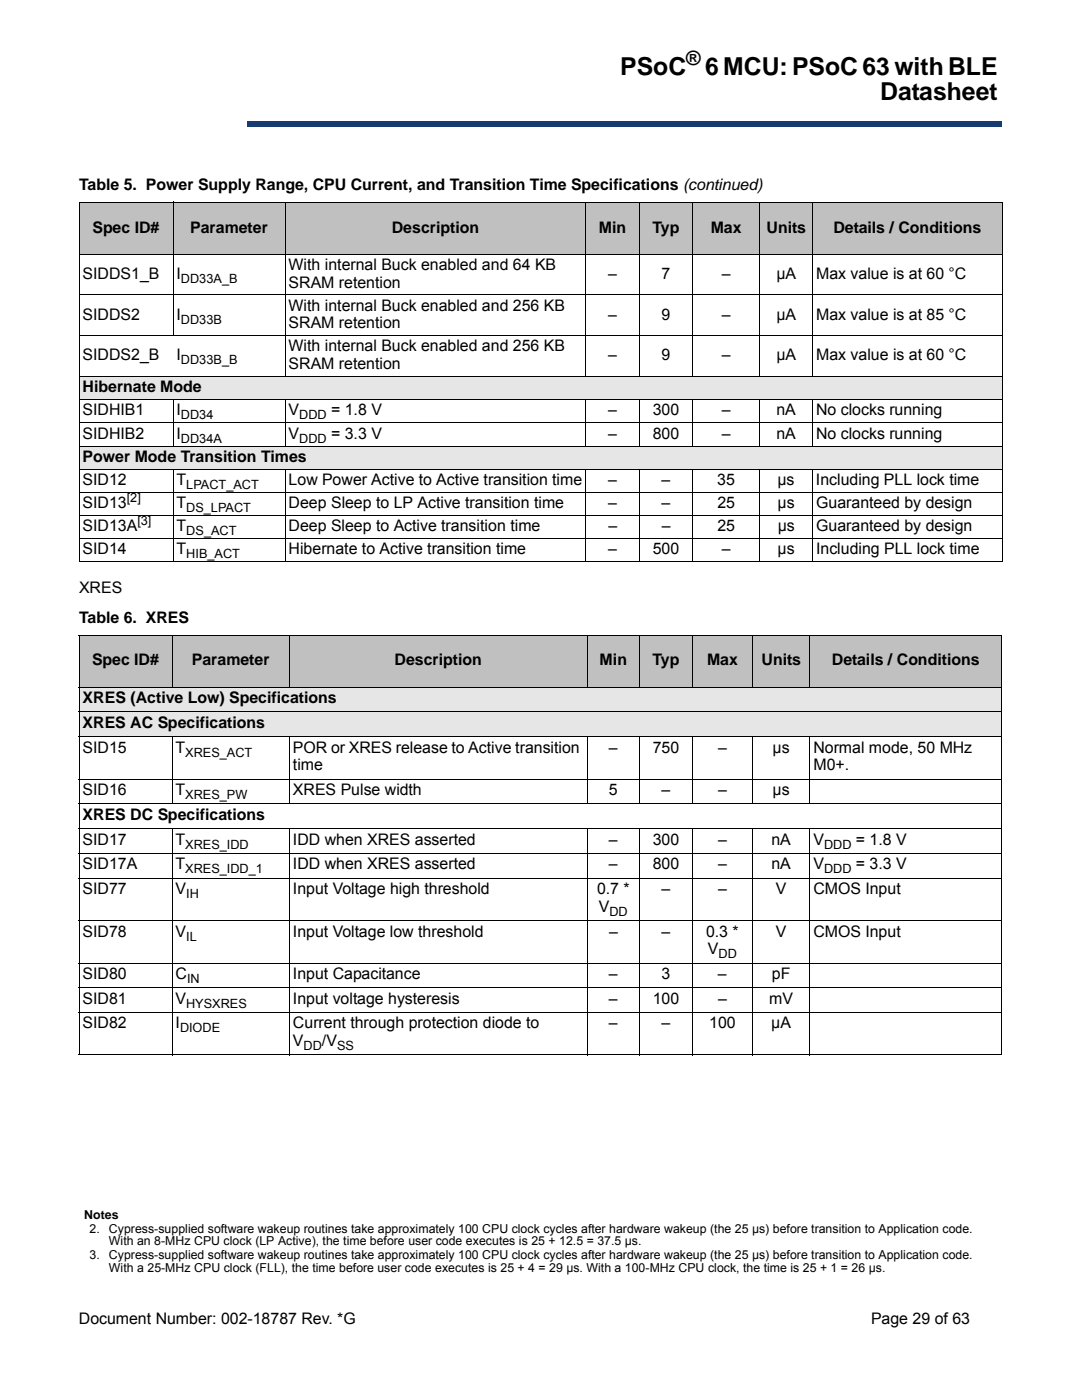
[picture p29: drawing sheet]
<svg xmlns="http://www.w3.org/2000/svg" width="216mm" height="279mm" viewBox="0 0 216 279" stroke-linecap="round" stroke-linejoin="round" font-family="sans-serif">
<defs><g id="words">
<g font-size="4.9">
<text x="123.8" y="15">PSoC</text>
<text x="140.7" y="15">6 MCU: PSoC 63 with BLE</text>
<text x="175.6" y="20">Datasheet</text>
</g>
<text font-size="3.9" x="136.9" y="13">®</text>
<g font-size="3.2">
<text x="15.8" y="37.9">Table 5. Power Supply Range, CPU Current, and Transition Time Specifications (continued)</text>
<text x="18.5" y="46.4">Spec ID#</text>
<text x="38" y="46.4">Parameter</text>
<text x="78.2" y="46.4">Description</text>
<text x="119.5" y="46.4">Min</text>
<text x="130.2" y="46.4">Typ</text>
<text x="141.8" y="46.4">Max</text>
<text x="153" y="46.4">Units</text>
<text x="166.3" y="46.4">Details / Conditions</text>
<text x="57.6" y="53.9">With internal Buck enabled and 64 KB</text>
<text x="16.5" y="55.7">SIDDS1_B</text>
<text x="35.2" y="55.7">I</text>
<text x="57.6" y="57.4">SRAM retention</text>
<text x="121.4" y="55.7">–</text>
<text x="132" y="55.7">7</text>
<text x="144" y="55.7">–</text>
<text x="154.9" y="55.7">µA</text>
<text x="162.9" y="55.7">Max value is at 60 °C</text>
<text x="16.5" y="63.8">SIDDS2</text>
<text x="35.2" y="63.8">I</text>
<text x="57.6" y="62">With internal Buck enabled and 256 KB</text>
<text x="57.6" y="65.6">SRAM retention</text>
<text x="121.4" y="63.8">–</text>
<text x="132" y="63.8">9</text>
<text x="144" y="63.8">–</text>
<text x="154.9" y="63.8">µA</text>
<text x="162.9" y="63.8">Max value is at 85 °C</text>
<text x="16.5" y="71.9">SIDDS2_B</text>
<text x="35.2" y="71.9">I</text>
<text x="57.6" y="70.1">With internal Buck enabled and 256 KB</text>
<text x="121.4" y="71.9">–</text>
<text x="132" y="71.9">9</text>
<text x="144" y="71.9">–</text>
<text x="154.9" y="71.9">µA</text>
<text x="162.9" y="71.9">Max value is at 60 °C</text>
<text x="57.6" y="73.7">SRAM retention</text>
<text x="16.5" y="78.3">Hibernate Mode</text>
<text x="16.5" y="82.9">SIDHIB1</text>
<text x="35.2" y="82.9">I</text>
<text x="57.6" y="82.9">V</text>
<text x="66.1" y="82.9">= 1.8 V</text>
<text x="121.4" y="82.9">–</text>
<text x="130.2" y="82.9">300</text>
<text x="144" y="82.9">–</text>
<text x="154.9" y="82.9">nA</text>
<text x="162.9" y="82.9">No clocks running</text>
<text x="16.5" y="87.6">SIDHIB2</text>
<text x="35.2" y="87.6">I</text>
<text x="57.6" y="87.6">V</text>
<text x="66.1" y="87.6">= 3.3 V</text>
<text x="121.4" y="87.6">–</text>
<text x="130.2" y="87.6">800</text>
<text x="144" y="87.6">–</text>
<text x="154.9" y="87.6">nA</text>
<text x="162.9" y="87.6">No clocks running</text>
<text x="16.5" y="92.2">Power Mode Transition Times</text>
<text x="16.5" y="101.4">SID13</text>
<text x="16.5" y="96.8">SID12</text>
<text x="35.2" y="96.8">T</text>
<text x="35.2" y="101.4">T</text>
<text x="57.6" y="96.8">Low Power Active to Active transition time</text>
<text x="57.6" y="101.4">Deep Sleep to LP Active transition time</text>
<text x="121.3" y="96.8">–</text>
<text x="121.4" y="101.4">–</text>
<text x="132" y="96.8">–</text>
<text x="132" y="101.4">–</text>
<text x="143.1" y="96.8">35</text>
<text x="143.1" y="101.4">25</text>
<text x="155.1" y="96.8">µs</text>
<text x="155.2" y="101.4">µs</text>
<text x="162.8" y="96.8">Including PLL lock time</text>
<text x="162.9" y="101.4">Guaranteed by design</text>
<text x="16.5" y="106">SID13A</text>
<text x="35.2" y="106">T</text>
<text x="57.6" y="106">Deep Sleep to Active transition time</text>
<text x="121.4" y="106">–</text>
<text x="132" y="106">–</text>
<text x="143.2" y="106">25</text>
<text x="155.2" y="106">µs</text>
<text x="162.9" y="106">Guaranteed by design</text>
<text x="16.5" y="110.6">SID14</text>
<text x="35.2" y="110.6">T</text>
<text x="57.6" y="110.6">Hibernate to Active transition time</text>
<text x="121.4" y="110.6">–</text>
<text x="130.2" y="110.6">500</text>
<text x="144" y="110.6">–</text>
<text x="155.2" y="110.6">µs</text>
<text x="162.9" y="110.6">Including PLL lock time</text>
<text x="15.8" y="118.3">XRES</text>
<text x="15.8" y="124.3">Table 6. XRES</text>
<text x="18.4" y="132.7">Spec ID#</text>
<text x="38.3" y="132.7">Parameter</text>
<text x="78.7" y="132.7">Description</text>
<text x="119.7" y="132.7">Min</text>
<text x="130.2" y="132.7">Typ</text>
<text x="141.1" y="132.7">Max</text>
<text x="152" y="132.7">Units</text>
<text x="166" y="132.7">Details / Conditions</text>
<text x="16.5" y="140.3">XRES (Active Low) Specifications</text>
<text x="16.5" y="145.3">XRES AC Specifications</text>
<text x="16.5" y="150.2">SID15</text>
<text x="35" y="150.2">T</text>
<text x="58.5" y="150.2">POR or XRES release to Active transition</text>
<text x="58.5" y="153.7">time</text>
<text x="121.5" y="150.2">–</text>
<text x="130.2" y="150.2">750</text>
<text x="143.3" y="150.2">–</text>
<text x="154.2" y="150.2">µs</text>
<text x="162.3" y="150.2">Normal mode, 50 MHz</text>
<text x="162.3" y="153.7">M0+.</text>
<text x="16.5" y="158.7">SID16</text>
<text x="35" y="158.7">T</text>
<text x="58.5" y="158.7">XRES Pulse width</text>
<text x="121.5" y="158.7">5</text>
<text x="132" y="158.7">–</text>
<text x="143.3" y="158.7">–</text>
<text x="154.2" y="158.7">µs</text>
<text x="16.5" y="163.6">XRES DC Specifications</text>
<text x="16.5" y="173.5">SID17A</text>
<text x="16.5" y="168.5">SID17</text>
<text x="35" y="173.5">T</text>
<text x="35" y="168.5">T</text>
<text x="58.5" y="168.6">IDD when XRES asserted</text>
<text x="58.5" y="173.5">IDD when XRES asserted</text>
<text x="121.5" y="173.5">–</text>
<text x="121.5" y="168.6">–</text>
<text x="130.2" y="173.5">800</text>
<text x="130.2" y="168.6">300</text>
<text x="143.3" y="173.5">–</text>
<text x="143.3" y="168.6">–</text>
<text x="153.9" y="173.5">nA</text>
<text x="153.9" y="168.6">nA</text>
<text x="162.3" y="173.5">V</text>
<text x="162.3" y="168.6">V</text>
<text x="170.8" y="168.6">= 1.8 V</text>
<text x="170.8" y="173.5">= 3.3 V</text>
<text x="16.5" y="178.4">SID77</text>
<text x="35" y="178.4">V</text>
<text x="58.5" y="178.4">Input Voltage high threshold</text>
<text x="119.1" y="178.4">0.7 *</text>
<text x="132" y="178.4">–</text>
<text x="143.3" y="178.4">–</text>
<text x="154.8" y="178.4">V</text>
<text x="162.3" y="178.4">CMOS Input</text>
<text x="119.5" y="182">V</text>
<text x="16.5" y="186.9">SID78</text>
<text x="35" y="186.9">V</text>
<text x="58.5" y="186.9">Input Voltage low threshold</text>
<text x="121.5" y="186.9">–</text>
<text x="132" y="186.9">–</text>
<text x="140.9" y="186.9">0.3 *</text>
<text x="141.3" y="190.4">V</text>
<text x="154.8" y="186.9">V</text>
<text x="162.3" y="186.9">CMOS Input</text>
<text x="16.5" y="195.4">SID80</text>
<text x="35" y="195.4">C</text>
<text x="58.5" y="195.4">Input Capacitance</text>
<text x="121.5" y="195.4">–</text>
<text x="132" y="195.4">3</text>
<text x="143.3" y="195.4">–</text>
<text x="154" y="195.4">pF</text>
<text x="16.5" y="200.3">SID81</text>
<text x="35" y="200.3">V</text>
<text x="58.5" y="200.3">Input voltage hysteresis</text>
<text x="121.5" y="200.3">–</text>
<text x="130.2" y="200.3">100</text>
<text x="143.3" y="200.3">–</text>
<text x="153.5" y="200.3">mV</text>
<text x="16.5" y="205.3">SID82</text>
<text x="35" y="205.3">I</text>
<text x="58.5" y="205.3">Current through protection diode to</text>
<text x="58.5" y="208.8">V</text>
<text x="64.2" y="208.8">/V</text>
<text x="121.5" y="205.3">–</text>
<text x="132" y="205.3">–</text>
<text x="141.5" y="205.3">100</text>
<text x="153.9" y="205.3">µA</text>
<text x="15.7" y="264.1">Document Number: 002-18787 Rev. *G</text>
<text x="173.8" y="264.1">Page 29 of 63</text>
</g>
<g font-size="2.5">
<text x="36.1" y="56.5">DD33A_B</text>
<text x="36.1" y="64.6">DD33B</text>
<text x="36.1" y="72.7">DD33B_B</text>
<text x="36.1" y="83.7">DD34</text>
<text x="59.7" y="83.7">DDD</text>
<text x="36.1" y="88.4">DD34A</text>
<text x="59.7" y="88.4">DDD</text>
<text x="25.3" y="100.1">[2]</text>
<text x="37.2" y="97.6">LPACT_ACT</text>
<text x="27.4" y="104.7">[3]</text>
<text x="37.2" y="102.2">DS_LPACT</text>
<text x="37.2" y="106.8">DS_ACT</text>
<text x="37.2" y="111.4">HIB_ACT</text>
<text x="37" y="151">XRES_ACT</text>
<text x="37" y="159.5">XRES_PW</text>
<text x="37" y="169.4">XRES_IDD</text>
<text x="164.4" y="169.4">DDD</text>
<text x="37" y="174.3">XRES_IDD_1</text>
<text x="37.1" y="179.2">IH</text>
<text x="164.4" y="174.3">DDD</text>
<text x="121.6" y="182.8">DD</text>
<text x="37.1" y="187.7">IL</text>
<text x="143.4" y="191.2">DD</text>
<text x="37.3" y="196.2">IN</text>
<text x="37.1" y="201.1">HYSXRES</text>
<text x="35.9" y="206">DIODE</text>
<text x="60.6" y="209.6">DD</text>
<text x="67.2" y="209.6">SS</text>
<text x="16.8" y="243.2">Notes</text>
<text x="17.9" y="251.3">3.</text>
<text x="17.9" y="246">2.</text>
<text x="21.7" y="251.3">Cypress-supplied software wakeup routines take approximately 100 CPU clock cycles after hardware wakeup (the 25 µs) before transition to Application code.</text>
<text x="21.7" y="246">Cypress-supplied software wakeup routines take approximately 100 CPU clock cycles after hardware wakeup (the 25 µs) before transition to Application code.</text>
<text x="21.7" y="248.5">With an 8-MHz CPU clock (LP Active), the time before user code executes is 25 + 12.5 = 37.5 µs.</text>
<text x="21.7" y="253.8">With a 25-MHz CPU clock (FLL), the time before user code executes is 25 + 4 = 29 µs. With a 100-MHz CPU clock, the time is 25 + 1 = 26 µs.</text>
</g>
</g></defs>
<path d="M49.3 24.3h150.5v1h-150.5z" fill="#163b71"/>
<path d="M49.3 24.3h150.6" fill="none" stroke="#163b71" stroke-width=".2"/>
<path d="M199.7 24.3h.2v1h-.2z" fill="#163b71"/>
<path d="M49.3 25.3h150.5" fill="none" stroke="#163b71" stroke-width=".2"/>
<path d="M49.3 24.3h.1v1h-.1z" fill="#163b71"/>
<g fill="#e6e6e6">
<path d="M15.8 75.1h184.2v4.6h-184.2z"/>
<path d="M15.8 89h184.2v4.6h-184.2z"/>
</g>
<g fill="#c0c0c0">
<path d="M15.8 40.3h18.7v10.4h-18.7z"/>
<path d="M34.5 40.3h22.4v10.4h-22.4z"/>
<path d="M56.9 40.3h60v10.4h-60z"/>
<path d="M116.9 40.3h10.7v10.4h-10.7z"/>
<path d="M127.6 40.3h10.6v10.4h-10.6z"/>
<path d="M138.2 40.3h13.4v10.4h-13.4z"/>
<path d="M151.6 40.3h10.6v10.4h-10.6z"/>
<path d="M162.2 40.3h37.8v10.4h-37.8z"/>
</g>
<g fill="none" stroke="#000" stroke-width=".2">
<path d="M15.7 40.3h184.3M15.7 50.7h184.3M15.7 58.8h184.3M15.8 40.4v71.5M34.5 40.3v26.7M56.9 40.3v34.9M116.9 40.3v34.9M127.6 40.3v34.9M138.2 40.3v34.9M151.6 40.3v34.9M162.2 40.3v34.9M200 40.4v71.5"/>
<path d="M15.7 67h184.3M15.7 75.1h184.3M15.7 79.7h184.3M34.5 79.6v9.5M56.9 79.6v9.5M116.9 79.6v9.5M127.6 79.6v9.5M138.2 79.6v9.5M151.6 79.6v9.5M162.2 79.6v9.5M15.7 84.3h184.3M15.7 89h184.3"/>
<path d="M15.7 93.6h184.3M15.7 98.2h184.3M34.5 93.5v18.6M56.9 93.5v18.6M116.9 93.5v18.6M127.6 93.5v18.6M138.2 93.5v18.6M151.6 93.5v18.6M162.2 93.5v18.6M15.7 102.8h184.3M15.7 107.4h184.3M15.7 112h184.3"/>
</g>
<g fill="#c0c0c0">
<path d="M15.8 126.8h18.5v10.4h-18.5z"/>
<path d="M34.3 126.8h23.5v10.4h-23.5z"/>
<path d="M57.8 126.8h59.3v10.4h-59.3z"/>
<path d="M117.1 126.8h10.5v10.4h-10.5z"/>
<path d="M127.6 126.8h10.5v10.4h-10.5z"/>
<path d="M138.1 126.8h12.1v10.4h-12.1z"/>
<path d="M150.2 126.8h11.4v10.4h-11.4z"/>
<path d="M161.6 126.8h38.3v10.4h-38.3z"/>
</g>
<g fill="#e6e6e6">
<path d="M15.8 137.2h184.1v4.9h-184.1z"/>
<path d="M15.8 142.1h184.1v4.9h-184.1z"/>
</g>
<g fill="none" stroke="#000" stroke-width=".2">
<path d="M15.7 126.8h184.3M15.7 137.2h184.3M15.8 126.9v83.6M34.3 126.7v10.5M57.8 126.7v10.5M117.1 126.7v10.5M127.6 126.7v10.5M138.1 126.7v10.5M150.2 126.7v10.5M161.6 126.7v10.5M199.9 126.9v83.6M15.7 142.1h184.3"/>
<path d="M15.7 147h184.3M15.7 155.5h184.3M34.3 147v13.5M57.8 147v13.5M117.1 147v13.5M127.6 147v13.5M138.1 147v13.5M150.2 147v13.5M161.6 147v13.5M15.7 160.4h184.3M15.7 165.4h184.3M15.7 170.3h184.3"/>
<path d="M15.7 175.3h184.3M34.3 165.3v45.3M57.8 165.3v45.3M117.1 165.3v45.3M127.6 165.3v45.3M138.1 165.3v45.3M150.2 165.3v45.3M161.6 165.3v45.3M15.7 183.7h184.3M15.7 192.2h184.3M15.7 197.1h184.3M15.7 202.1h184.3"/>
<path d="M15.7 210.5h184.3"/>
</g>
<use href="#words"/>
</svg>
